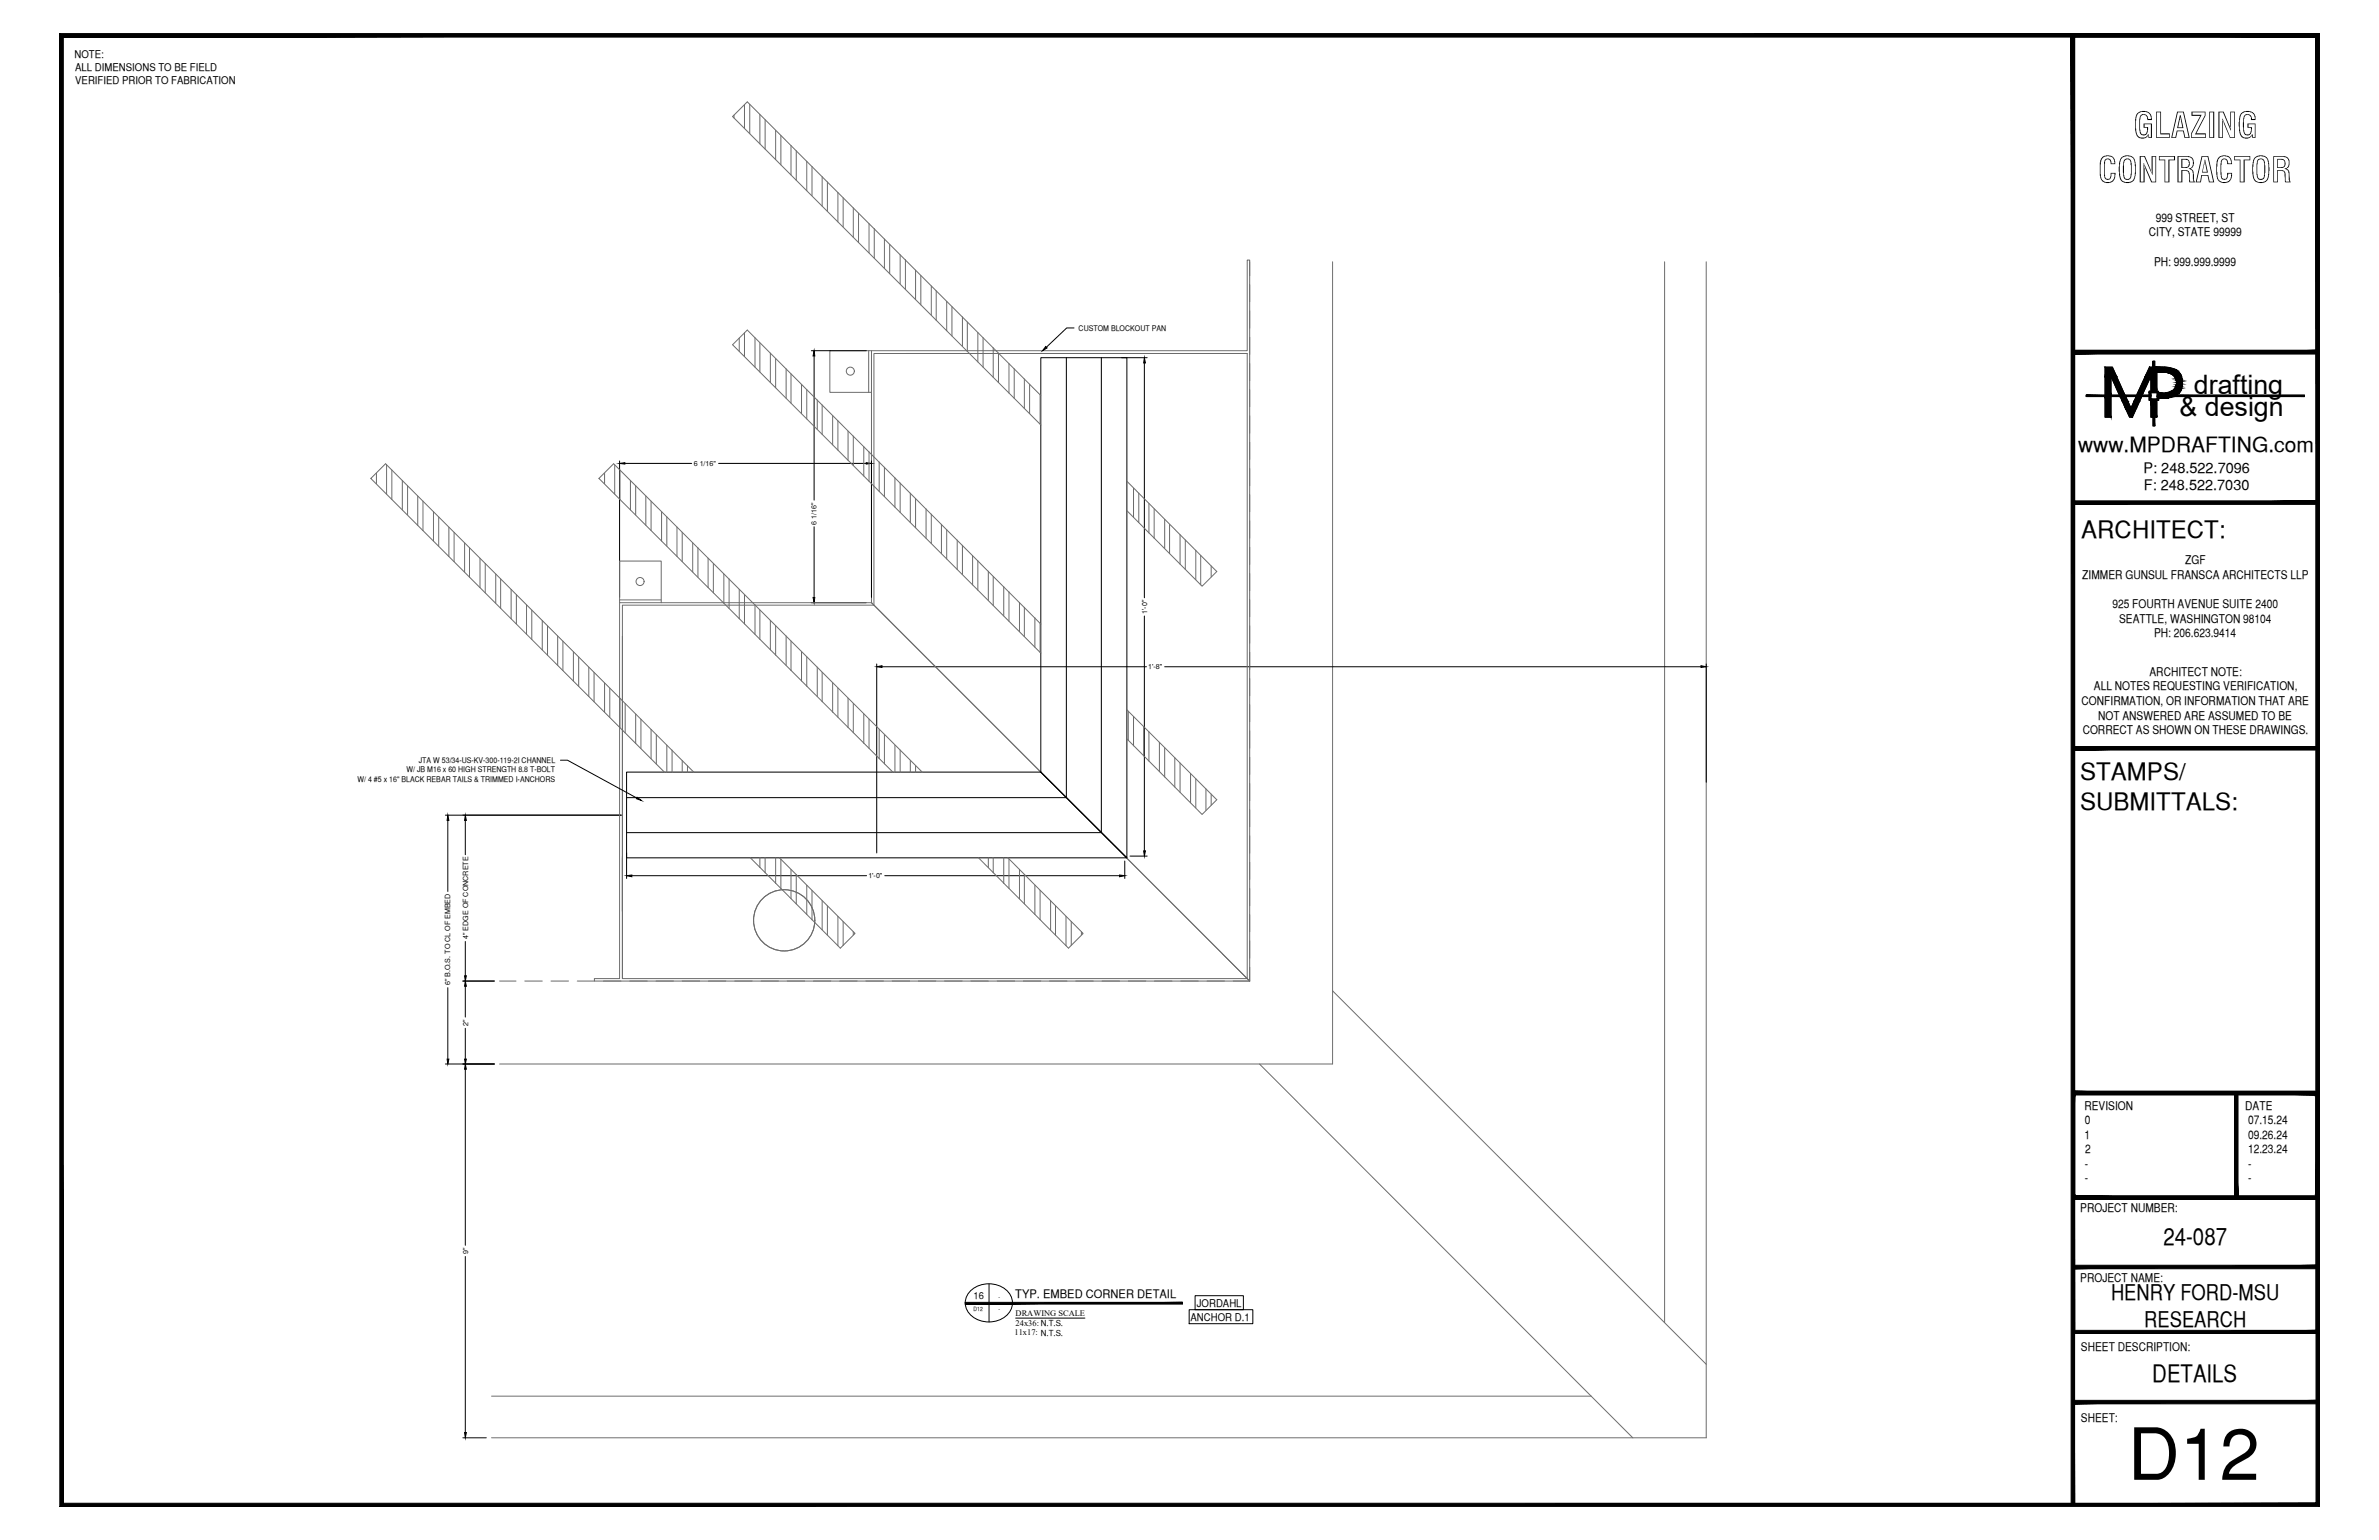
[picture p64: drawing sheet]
<svg xmlns="http://www.w3.org/2000/svg" width="432mm" height="279mm" viewBox="0 0 432 279" stroke-linecap="round" stroke-linejoin="round" font-family="sans-serif">
<defs><g id="words">
<text font-size="13.1" x="386.2" y="268.5">D12</text>
<g font-size="6.3">
<text x="387.2" y="25">GLAZING</text>
<text x="380.8" y="33.1">CONTRACTOR</text>
</g>
<g font-size="4.9">
<text x="398.2" y="71.5">drafting</text>
<text x="395.6" y="75.5">&amp; design</text>
</g>
<g font-size="4.4">
<text x="377.8" y="97.5">ARCHITECT:</text>
<text x="377.6" y="141.5">STAMPS/</text>
<text x="377.6" y="146.9">SUBMITTALS:</text>
<text x="392.7" y="225.8">24-087</text>
<text x="390.7" y="250.7">DETAILS</text>
</g>
<g font-size="3.9">
<text x="383.2" y="235.9">HENRY FORD-MSU</text>
<text x="389.2" y="240.7">RESEARCH</text>
</g>
<text font-size="3.8" x="377.2" y="82">www.MPDRAFTING.com</text>
<g font-size="2.6">
<text x="389.1" y="85.8">P: 248.522.7096</text>
<text x="389.1" y="89">F: 248.522.7030</text>
</g>
<g font-size="2.2">
<text x="391.3" y="40.2">999 STREET, ST</text>
<text x="390" y="42.9">CITY, STATE 99999</text>
<text x="391" y="48.2">PH: 999.999.9999</text>
<text x="378" y="105">ZIMMER GUNSUL FRANSCA ARCHITECTS LLP</text>
<text x="396.6" y="102.3">ZGF</text>
<text x="383.4" y="110.3">925 FOURTH AVENUE SUITE 2400</text>
<text x="384.6" y="113">SEATTLE, WASHINGTON 98104</text>
<text x="391" y="115.6">PH: 206.623.9414</text>
<text x="380" y="125.2">ALL NOTES REQUESTING VERIFICATION,</text>
<text x="390.1" y="122.6">ARCHITECT NOTE:</text>
<text x="377.8" y="127.9">CONFIRMATION, OR INFORMATION THAT ARE</text>
<text x="380.8" y="130.6">NOT ANSWERED ARE ASSUMED TO BE</text>
<text x="378" y="133.2">CORRECT AS SHOWN ON THESE DRAWINGS.</text>
<text x="378.3" y="201.3">REVISION</text>
<text x="378.4" y="204">0</text>
<text x="407.5" y="201.3">DATE</text>
<text x="408" y="204">07.15.24</text>
<text x="378.3" y="206.6">1</text>
<text x="378.5" y="209.2">2</text>
<text x="408" y="206.6">09.26.24</text>
<text x="408" y="209.2">12.23.24</text>
<text x="378.4" y="211.9">-</text>
<text x="378.4" y="214.5">-</text>
<text x="408" y="211.9">-</text>
<text x="408" y="214.5">-</text>
<text x="377.6" y="219.9">PROJECT NUMBER:</text>
<text x="377.6" y="232.5">PROJECT NAME:</text>
<text x="377.7" y="245.2">SHEET DESCRIPTION:</text>
<text x="377.7" y="257.9">SHEET:</text>
</g>
<text font-size="2.1" x="184.3" y="235.5">TYP. EMBED CORNER DETAIL</text>
<g font-size="1.9">
<text x="13.5" y="10.5">NOTE:</text>
<text x="13.7" y="12.9">ALL DIMENSIONS TO BE FIELD</text>
<text x="13.7" y="15.3">VERIFIED PRIOR TO FABRICATION</text>
<text x="216.1" y="239.6">ANCHOR D.1</text>
<text x="217.2" y="237">JORDAHL</text>
</g>
<text font-size="1.8" x="176.7" y="235.6">16</text>
<g font-size="1.5">
<text x="184.3" y="238.8">DRAWING SCALE</text>
<text x="184.1" y="242.3">11x17: N.T.S.</text>
<text x="184.3" y="240.5">24x36: N.T.S.</text>
</g>
<g font-size="1.4">
<text x="195.8" y="60">CUSTOM BLOCKOUT PAN</text>
<text x="64.9" y="141.9">W/ 4 #5 x 16&quot; BLACK REBAR TAILS &amp; TRIMMED I-ANCHORS</text>
<text x="73.8" y="140.1">W/ JB M16 x 60 HIGH STRENGTH 8.8 T-BOLT</text>
<text x="76" y="138.4">JTA W 53/34-US-KV-300-119-2I CHANNEL</text>
</g>
<g font-size="1.3">
<text x="125.9" y="84.5">6 1/16&quot;</text>
<text x="148.2" y="95.2" transform="rotate(-90 148.2 95.2)">6 1/16&quot;</text>
<text x="208.2" y="111.4" transform="rotate(-90 208.2 111.4)">1'-0&quot;</text>
<text x="208.4" y="121.4">1'-8&quot;</text>
<text x="157.6" y="159.3">1'-0&quot;</text>
<text x="85" y="170.4" transform="rotate(-90 85 170.4)">4&quot; EDGE OF CONCRETE</text>
<text x="81.7" y="178.8" transform="rotate(-90 81.7 178.8)">6&quot; B.O.S. TO CL OF EMBED</text>
<text x="85" y="186.1" transform="rotate(-90 85 186.1)">2&quot;</text>
<text x="85" y="227.5" transform="rotate(-90 85 227.5)">9&quot;</text>
</g>
<g font-size="1.1">
<text x="176.7" y="237.9">D12</text>
<text x="181.2" y="235.6">-</text>
<text x="181.2" y="237.9">-</text>
</g>
</g></defs>
<!-- layer: SURROUNDING CONDITIONS -->
<g fill="none" stroke="#6c6c6c" stroke-width=".18">
<path d="M135.1 19v4.3M136.1 18.9v5.4M133.2 20.9v.5M137.9 20.8v5.3M138.9 21.7v5.4M140.8 23.6v5.4M141.7 24.6v5.3M143.6 26.4v5.3M144.5 27.4v5.3M146.4 29.3v5.3M147.4 30.2v5.3M149.2 32.1v5.3"/>
<path d="M150.2 33v5.4M152.1 34.9v5.4M153 35.9v5.2M154.9 37.7v5.4M155.8 38.7v5.3M157.7 40.6v5.2M158.7 41.5v5.3M160.5 43.4v5.3M161.5 44.3v5.4M163.4 46.2v5.3M164.3 47.1v5.4M166.2 49v5.4"/>
<path d="M167.1 50v5.3M169 51.9v5.2M169.9 52.8v5.3M171.8 54.7v5.3M172.8 55.6v5.4M174.7 57.5v5.3M175.6 58.4v5.4M226.8 47.5v2.5M226.8 51.6v3.2M226.8 56.4v3.2M241.9 47.5v145.5h-151.2M302.1 47.5v192.5"/>
<path d="M309.7 47.5v213.4h-220.5M134.2 61.3v2.5M135.1 60.4v4.3M137 61.3v5.3M137.9 62.2v5.3M139.8 64.1v5.3M140.8 65v5.4M142.7 66.9v5.4M143.6 67.8v5.4M145.5 69.7v5.4M146.4 70.7v5.3M148.3 72.6v5.3"/>
<path d="M149.2 73.5v5.3M151.1 75.4v5.3M152.1 76.3v5.4M153.9 78.2v5.3M154.9 79.1v5.4M157.7 63.6v7.6M158.2 71.2h-7.6v-7.6h75.8v-16.4h.4v130.8M158.2 63.6v45.7M164.3 64.1h62.1v113.4h-113.4v-62.1M177.5 60.3v5.4M178.4 61.3v5.3M180.3 63.1v5.4"/>
<path d="M181.2 64.1v5.3M183.1 66v5.3M184.1 66.9v5.4M185.9 68.8v5.3M186.9 69.7v5.4M188.8 71.6v5.4M188.9 71.8l-53.3-53.3-2.6 2.6 55.9 56M204.3 64.1h9.9M226.4 64.1h-67.8v45.7h-45.6v67.7M226.8 61.2v3.1M226.8 65.9v3.2M226.8 70.7v3.2"/>
<path d="M226.8 75.4v3.2M67.4 86.7v.2M68.3 85.9v1.9M70.2 84.3v5.4M71.1 85.3v5.3M73 87.2v5.3M74 88.1v5.3M75.8 90v5.3M76.8 90.9v5.4M78.7 92.8v5.4M79.6 93.8v5.3M81.5 95.6v5.4"/>
<path d="M82.4 96.6v5.3M84.3 98.5v5.3M85.2 99.4v5.3M108.8 86.7v.2M109.7 85.9v1.9M111.6 84.3v5.4M112.5 85.3v5.3M114.4 87.2v5.3M115.4 88.1v5.3M117.2 90v5.3M118.2 90.9v5.4M120.1 92.8v5.4"/>
<path d="M121 93.8v5.3M122.9 95.6v5.4M123.8 96.6v5.3M125.7 98.5v5.3M126.7 99.4v5.3M156.8 81v5.4M157.7 82v5.3M159.6 83.8v5.4M160.5 84.8v5.3M162.4 86.7v5.3M163.4 87.6v5.4M165.2 89.5v5.3"/>
<path d="M166.2 90.4v5.4M168.1 92.3v5.4M169 93.3v5.3M170.9 95.1v5.4M171.8 96.1v5.3M173.7 98v5.3M174.7 98.9v5.3M204.5 87.3l16.4 16.4-2.7 2.7-13.7-13.8M205.7 88.6v5.3M206.7 89.5v5.3M208.5 91.4v5.3M209.5 92.3v5.4"/>
<path d="M211.4 94.2v5.3M212.3 95.1v5.4M214.2 97v5.4M215.1 98v5.3M217 99.8v5.4M226.8 80.2v3.2M226.8 85v3.1M226.8 89.7v3.2M226.8 94.5v3.2M226.8 99.3v3.1M87.1 101.3v5.3M88.1 102.2v5.4"/>
<path d="M90 104.1v5.3M90.9 105v5.4M92.8 106.9v5.4M93.7 107.9v5.3M95.6 109.7v5.4M96.5 110.7v5.3M98.4 112.6v5.3M99.4 113.5v5.4M101.2 115.4v5.3M102.2 116.3v5.4M104.1 118.2v5.4M105 119.2v5.3"/>
<path d="M112.5 109.3h45.7M112.5 108.8h7.5M120 109.3v-7.5h-7.5v75.7h-4.6v.5h118.9M128.5 101.3v5.3M129.5 102.2v5.4M131.4 104.1v5.3M132.3 105v5.4M134.2 106.9v5.4M135.1 107.9v5.3M137 109.7v5.4M137.9 110.7v5.3M139.8 112.6v5.3"/>
<path d="M140.8 113.5v5.4M142.7 115.4v5.3M143.6 116.3v5.4M145.5 118.2v5.4M146.4 119.2v5.3M158.2 109.3l68.6 68.7M176.5 100.8v5.3M177.5 101.7v5.4M179.4 103.6v5.4M180.3 104.6v5.3M182.2 106.4v5.4M183.1 107.4v5.3"/>
<path d="M185 109.3v5.3M185.9 110.2v5.3M187.8 112.1v5.3M188.8 113v5.4M188.9 113.2l-53.3-53.3-2.6 2.6 55.9 56M217.9 100.8v5.3M219.8 102.7v1.9M220.8 103.6v.1M226.8 104v3.2M226.8 108.8v3.2M226.8 113.5v3.2M226.8 118.3v3.2"/>
<path d="M106.9 121v5.4M107.8 122v5.3M109.7 123.9v5.3M110.7 124.8v5.3M112.5 126.7v5.3M113.5 127.6v5.4M115.4 129.5v5.4M116.3 130.5v5.3M118.2 132.3v5.4M119.1 133.3v5.3M121 135.2v4.9M122 136.1v4"/>
<path d="M123.8 138v2.1M124.8 138.9v1.2M148.3 121v5.4M149.2 122v5.3M151.1 123.9v5.3M152.1 124.8v5.3M153.9 126.7v5.3M154.9 127.6v5.4M156.8 129.5v5.4M157.7 130.5v5.3M159.6 132.3v5.4M160.5 133.3v5.3"/>
<path d="M162.4 135.2v4.9M163.4 136.1v4M165.2 138v2.1M166.2 138.9v1.2M204.5 128.8l16.4 16.3-2.7 2.7-13.7-13.8M204.8 129v5.4M205.7 130v5.3M207.6 131.8v5.4M208.5 132.8v5.3M210.4 134.7v5.3M211.4 135.6v5.4M213.2 137.5v5.3"/>
<path d="M214.2 138.4v5.4M226.8 123.1v3.1M226.8 127.8v3.2M226.8 132.6v3.2M226.8 137.4v3.1M113 155.5v9.8M120.6 140.1l-53.3-53.3 2.7-2.7 55.9 56M136.2 155.6l16.3 16.4 2.7-2.6-13.7-13.8M137.9 155.6v1.8M138.9 155.6v2.8M140.8 155.6v4.7M141.7 155.9v5.3"/>
<path d="M143.6 157.7v5.4M144.5 158.7v5.3M162.1 140.1l-53.4-53.3 2.7-2.7 56 56M177.6 155.6l16.3 16.4 2.7-2.6-13.7-13.8M179.4 155.6v1.8M180.3 155.6v2.8M182.2 155.6v4.7M183.1 155.9v5.3M185 157.7v5.4M185.9 158.7v5.3M216.1 140.3v5.4M217 141.3v5.3"/>
<path d="M218.9 143.1v3.9M219.8 144.1v1.9M226.8 142.1v3.2M226.8 146.9v3.2M226.8 151.6v3.2M226.8 156.4v3.2M90.7 178h3M95.2 178h3.2M100 178h3.2M104.8 178h3.1M109.5 178h3.2M114.3 178h3.2"/>
<path d="M119.1 178h3.1M123.8 178h3.2M128.6 178h3.2M133.3 178h3.2M138.1 178h3.2M142.9 178h3.1M146.4 160.6v5.3M147.4 161.5v5.4M147.6 178h3.2M149.2 163.4v5.3M150.2 164.3v5.4M152.1 166.2v5.4"/>
<path d="M152.4 178h3.2M153 167.2v4.3M154.9 169v.6M157.2 178h3.1M161.9 178h3.2M166.7 178h3.2M171.4 178h3.2M176.2 178h3.2M181 178h3.1M185.7 178h3.2M187.8 160.6v5.3M188.8 161.5v5.4"/>
<path d="M190.5 178h3.2M190.7 163.4v5.3M191.6 164.3v5.4M193.5 166.2v5.4M194.4 167.2v4.3M195.3 178h3.1M196.3 169v.6M200 178h3.2M204.8 178h3.2M209.5 178h3.2M214.3 178h3.2M219.1 178h3.1"/>
<path d="M223.8 178h3M226.8 161.2v3.1M226.8 165.9v3.2M226.8 170.7v3.2M226.8 175.5v2.5M241.9 179.8l67.8 67.7M228.6 193l67.8 67.9M89.2 253.3h199.6"/>
<circle cx="154.3" cy="67.3" r=".73"/>
<circle cx="116.2" cy="105.5" r=".73"/>
<circle cx="142.3" cy="167" r="5.6"/>
</g>
<!-- layer: DIM -->
<g fill="none" stroke="#000" stroke-width=".18">
<path d="M147.3 63.6h9.9M147.8 64.6v26.1M203.6 64.9h4.6M207.7 65.8v42.7M112.5 83.6v24.8M113.4 84.1h12.1M130.4 84.1h26.8M147.8 95.6v12.8M158.2 83.6v24.8M147.3 109.3h9.9M207.7 111.8v42.6M159.1 120.5v34.2"/>
<path d="M160.1 121h48M211.4 121h97.3M309.7 120.5v21.4M80.8 147.9h32M81.3 148.8v12.9M84.5 148.8v6.3M113.7 154.7v4.7M114.7 158.9h42.6M160.6 158.9h42.6M204.2 156.2v3.2M205.1 155.3h3.1M81.3 179.2v13"/>
<path d="M84 178h5.7M84.5 170.8v6.2M84.5 178.9v5.6M80.8 193h8.9M84.5 186.6v5.6M84.5 194v31.9M84.5 228v31.9M84 260.9h4.3"/>
</g>
<g fill="#000" stroke="#000" stroke-width=".18">
<path d="M147.8 63.6l.1 1h-.3zM207.7 64.9l.2 .9h-.3zM112.5 84.1l.9-.2v.3zM157.2 83.9l1 .2-1 .1zM147.6 108.4h.3l-.1 .9zM159.1 121l1-.2v.3zM308.7 120.8l1 .2-1 .1zM81.3 147.9l.2 .9h-.3zM84.5 147.9l.1 .9h-.3zM113.7 158.9l1-.2v.4zM203.2 158.7l1 .2-1 .2zM207.6 154.4h.3l-.2 .9z"/>
<path d="M84.3 177h.3l-.1 1zM84.5 178l.1 .9h-.3zM81.2 192.2h.3l-.2 .8zM84.5 193l.1 1h-.3zM84.3 192.2h.3l-.1 .8zM84.3 259.9h.3l-.1 1z"/>
</g>
<!-- layer: SYMBOLS -->
<path d="M175.2 236.3v.3l39.4-.3zM175.2 236.6l39.4-.3v.3z" fill="#000" stroke="#000" stroke-width=".18"/>
<path d="M175.9 234.4a4.8 4.8 0 0 1 7.5 .6 3.3 3.3 0 0 1-2.2 4.6 4.5 4.5 0 0 1-5.9-2.5 2.93 2.93 0 0 1 .6-2.7zM179.5 233v6.8" fill="none" stroke="#000" stroke-width=".18"/>
<!-- layer: MEDIUM_2 -->
<path d="M184.3 239.1h12.6" fill="none" stroke="#000" stroke-width=".18"/>
<!-- layer: NOTES -->
<path d="M194.9 59.5h-1.3l-3.7 3.5M101.7 137.9h1.3l12.6 6.9M215.8 237.6h11.6v2.6h-11.6zM216.9 235.1h8.8v2.5h-8.8z" fill="none" stroke="#000" stroke-width=".18"/>
<g fill="#fff" stroke="#fff" stroke-width=".18">
<path d="M195.3 58.4v2.1l16.9-2.1zM195.3 60.5l16.9-2.1v2.1z"/>
<path d="M64.5 136.8v5.6l36.8-5.6zM64.5 142.4l36.8-5.6v5.6z"/>
</g>
<path d="M189.8 62.9l.3 .2-.9 .5zM115.6 144.7l.8 .5-.9-.3z" fill="#000" stroke="#000" stroke-width=".18"/>
<!-- layer: Schiene -->
<path d="M188.9 64.9h15.6v90.7l-15.6-15.5zM193.5 64.9v79.8h-79.8M199.9 64.9v86.2h-86.2M113.7 140.1h75.2l15.6 15.5h-90.8z" fill="none" stroke="#000" stroke-width=".18"/>
<!-- layer: TITLE BLOCK -->
<g fill="#000" stroke="#000" stroke-width=".18">
<path d="M393.1 71.3h2.4zM394.3 68h1.6z"/>
<path d="M376.3 6.5v.2h44.1zM376.3 6.5h44.3l-.2 .2z"/>
<path d="M375.9 6.4l.7 266.6v-266.6zM375.9 6.4l.7 266.6h-.7z"/>
<path d="M420.6 6.5l-.2 .2 .2 234.9zM420.4 6.7l.2 234.9h-.2z"/>
<path d="M421 6.1l-.6 .6 .6 266.7zM420.4 6.7l.6 266.7-.6-.7zM10.9 273.4h410.1l-.6-.7zM10.9 273.4l.6-.7h408.9zM10.9 6.1v267.3l.6-.7zM10.9 6.1l.6 .6v266zM10.9 6.1l.6 .6 409.5-.6zM11.5 6.7l409.5-.6-.6 .6z"/>
<path d="M382.1 68.3h1.1zM382.1 68.3h1.1z"/>
<path d="M382.1 68.3l1.1 3.3v-3.3zM382.1 68.3l1.1 3.3h-1.1z"/>
<path d="M382.1 72.1l1.1 3.6v-3.6zM382.1 72.1l1.1 3.6h-1.1z"/>
<path d="M382.1 66.6l2.1 1.7-.8-1.7zM382.1 66.6l2.1 1.7h-2.1z"/>
<path d="M383.2 68.3h1zM383.2 68.3h1z"/>
<path d="M383.2 68.3l2.4 3.3-1.4-3.3zM383.2 68.3l2.4 3.3h-1z"/>
<path d="M384.9 72.1l1.3 .7-.3-.7zM384.9 72.1l1.3 .7h-1z"/>
<path d="M385.2 72.8l1.6 1.2-.6-1.2zM385.2 72.8l1.6 1.2h-1z"/>
<path d="M385.8 74l1.2 1.7 .8-1.7zM385.8 74l1.2 1.7h-.5z"/>
<path d="M387.3 72.8l.5 1.2 .6-1.2zM387.3 72.8l.5 1.2h-1z"/>
<path d="M387.7 72.1l.7 .7 .3-.7zM387.7 72.1l.7 .7h-1.1z"/>
<path d="M389.4 68.3l-.5 3.3 1.5-3.3zM389.4 68.3l-.5 3.3h-1z"/>
<path d="M390.1 71.2l.3 .5v-.5zM390.1 71.2l.3 .5h-.3z"/>
<path d="M378.7 71.7l11.7 .2v-.2zM378.7 71.7l11.7 .2h-11.7z"/>
<path d="M390.1 71.9l.3 .5v-.5zM390.1 71.9l.3 .5h-.3z"/>
<path d="M390.1 66.6l.6 1.7v-1.7zM390.1 66.6l.6 1.7h-1.3z"/>
<path d="M390.4 68.3l.3 2.6v-2.6zM390.4 68.3l.3 2.6h-.3z"/>
<path d="M390.4 72.8l.3 2.9v-2.9zM390.4 72.8l.3 2.9h-.3z"/>
<path d="M390.8 65.5l.3 5.5v-5.5zM390.8 65.5l.3 5.5h-.3z"/>
<path d="M390.8 72.6l.3 4.7v-4.7zM390.8 72.6l.3 4.7h-.3z"/>
<path d="M391.2 67.6l.3 3.3v-3.3zM391.2 67.6l.3 3.3h-.3z"/>
<path d="M391.2 72.8l.3 2.9v-2.9zM391.2 72.8l.3 2.9h-.3z"/>
<path d="M390.1 71l1.7 .2v-.2zM390.1 71l1.7 .2h-1.7z"/>
<path d="M391.5 71.2l.3 .5v-.5zM391.5 71.2l.3 .5h-.3z"/>
<path d="M391.5 71.9l.3 .5v-.5zM391.5 71.9l.3 .5h-.3z"/>
<path d="M390.1 72.4l1.7 .2v-.2zM390.1 72.4l1.7 .2h-1.7z"/>
<path d="M391.2 66.6l2.4 .1zM391.2 66.6l2.4 .1z"/>
<path d="M391.2 66.7l3.1 .2-.7-.2zM391.2 66.7l3.1 .2h-3.1z"/>
<path d="M391.9 72.2h1.7zM391.9 72.2l1.2 .1z"/>
<path d="M391.9 72.1l1.7 .1 .6-.1zM391.9 72.1l1.7 .1h-1.7z"/>
<path d="M391.2 66.9l3.8 .2-.7-.2zM391.2 66.9l3.8 .2h-3.8z"/>
<path d="M391.2 67.1l4.2 .3-.4-.3zM391.2 67.1l4.2 .3h-4.2z"/>
<path d="M391.2 67.4l4.3 .2-.1-.2zM391.2 67.4l4.3 .2h-4.3z"/>
<path d="M392.9 67.6h2.6zM392.9 67.6h2.6z"/>
<path d="M393.3 67.6l2.3 .1-.1-.1zM393.3 67.6l2.3 .1h-2zM393.6 67.7h2zM393.6 67.7h2z"/>
<path d="M393.4 71.2l2.1 .1zM393.1 71.3h2.4zM393.1 71.3h2.4z"/>
<path d="M391.9 71.3l3.3 .3 .3-.3zM391.9 71.3l3.3 .3h-3.3z"/>
<path d="M393.6 67.7l2.1 .1-.1-.1zM393.6 67.7l2.1 .1h-1.7z"/>
<path d="M393.8 71.2h1.8zM393.4 71.2h2.1z"/>
<path d="M394 67.8l1.9 .2-.2-.2zM394 67.8l1.9 .2h-1.6zM394.3 68h1.6z"/>
<path d="M394.1 71.1l1.5 .1 .1-.1zM393.8 71.2l.3-.1 1.5 .1z"/>
<path d="M394.2 70.9l1.5 .2 .1-.2zM394.2 70.9l1.5 .2h-1.6z"/>
<path d="M394.4 68l1.5 .2v-.2zM394.4 68l1.5 .2h-1.3z"/>
<path d="M394.4 70.9h1.5zM394.2 70.9h1.6z"/>
<path d="M394.6 68.2l1.4 .1-.1-.1zM394.6 68.2l1.4 .1h-1.3z"/>
<path d="M394.6 70.7l1.3 .2v-.2zM394.6 70.7l1.3 .2h-1.5z"/>
<path d="M394.7 68.3l1.3 .2v-.2zM394.7 68.3l1.3 .2h-1.2z"/>
<path d="M394.8 68.5l1.2 .2v-.2zM394.8 68.5l1.2 .2h-1.1zM394.9 68.7h1.1zM394.9 68.7h1.1z"/>
<path d="M394.8 70.4l1.2 .1v-.1zM394.8 70.4l1.2 .1h-1.3z"/>
<path d="M394.7 70.5l1.2 .2 .1-.2zM394.7 70.5l1.2 .2h-1.3z"/>
<path d="M394.9 68.7l1.2 .3-.1-.3zM394.9 68.7l1.2 .3h-1.1z"/>
<path d="M394.9 70.2l1.1 .2v-.2zM394.9 70.2l1.1 .2h-1.2z"/>
<path d="M395 69l1.1 .2v-.2zM395 69l1.1 .2h-1.1z"/>
<path d="M395 69.2l1.1 .2v-.2zM395 69.2l1.1 .2h-1.1z"/>
<path d="M395 69.4l1.1 .3v-.3zM395 69.4l1.1 .3h-1.1z"/>
<path d="M395 69.7l1.1 .1v-.1zM395 69.7l1.1 .1h-1.1z"/>
<path d="M395 69.8l1 .4 .1-.4zM395 69.8l1 .4h-1.1zM394.9 70.2h1.1zM394.9 70.2h1.1z"/>
<path d="M391.5 71.7l26.8 .2v-.2zM391.5 71.7l26.8 .2h-26.8z"/>
<path d="M376.3 64.2h44.3v-.6zM376.3 63.6h44.3l-44.3 .6z"/>
<path d="M376.3 64.2h44.3v-.6zM376.3 63.6h44.3l-44.3 .6z"/>
<path d="M376.3 91.5h44.3v-.6zM376.3 90.9h44.3l-44.3 .6z"/>
<path d="M376.3 136.1h44.3v-.7zM376.3 135.4h44.3l-44.3 .7z"/>
<path d="M405.6 198.3l.6 19v-19zM405.6 198.3l.6 19h-.6z"/>
<path d="M420.4 198.6v18.4l.2-18.6zM420.6 198.4v18.8l-.2-.2z"/>
<path d="M420.4 198.6v18.4l.2-18.6zM420.6 198.4v18.8l-.2-.2z"/>
<path d="M420.6 198l-.2 .6 .2-.2zM376.3 198h44.3l-.2 .6zM376.3 198l.3 .6h43.8zM376.3 198l.3 .6-.3-.2z"/>
<path d="M420.6 198l-.2 .6 .2-.2zM376.3 198h44.3l-.2 .6zM376.3 198l.3 .6h43.8zM376.3 198l.3 .6-.3-.2z"/>
<path d="M376.6 217l-.3 .2v.4zM376.6 217l44 .6h-44.3zM376.6 217l44 .6-.2-.6zM420.4 217l.2 .2v.4z"/>
<path d="M376.6 217l-.3 .2v.4zM376.6 217l44 .6h-44.3zM376.6 217l44 .6-.2-.6zM420.4 217l.2 .2v.4z"/>
<path d="M376.6 198.6l-.3 18.6 .3-.2zM376.3 198.4l.3 .2-.3 18.6z"/>
<path d="M376.6 198.6l-.3 18.6 .3-.2zM376.3 198.4l.3 .2-.3 18.6z"/>
<path d="M376.3 217.4h44.3v-.3zM376.3 217.1h44.3l-44.3 .3z"/>
<path d="M376.3 230.2h44.3v-.6zM376.3 229.6h44.3l-44.3 .6z"/>
<path d="M376.2 254.1v.6l44.5-.6zM376.2 254.7l44.5-.6v.6z"/>
<path d="M376.2 241.4v.5l44.5-.5zM376.2 241.9l44.5-.5v.5z"/>
<path d="M376.3 6.5v235.1h.3zM376.3 6.5h.3v235.1z"/>
</g>
<g fill="none" stroke="#000" stroke-width=".18">
<path d="M378.7 71.7h11.4v-.7h.7v-5.5h.3v5.5h.7v.7h26.5v.2h-26.5v.7h-.7v4.7h-.3v-4.7h-.7v-.7h-11.4zM382.1 72.1h1.1v3.6h-1.1zM382.1 66.6h1.3l2.2 5h-1l-1.4-3.3v3.3h-1.1zM384.9 72.1h1l.9 1.9 .9-1.9h1l-1.7 3.6h-.5zM390.1 66.6h.6v4.3h-.3v-2.6l-1.5 3.3h-1zM390.4 71.2h1.1v1.2h-1.1zM390.4 72.8h.3v2.9h-.3zM391.2 72.8h.3v2.9h-.3zM392.8 67.6l.8 .1 .7 .3M393.1 71.3h-1.2v.3h3.3M394.2 72.1h-2.3v.2h1.2M394.2 72l-1.1 .2"/>
<path d="M394.3 70.8l-.6 .3-.7 .1M394.3 68l.4 .4 .2 .5M394.9 69.9l-.2 .5-.4 .4M395 68.9v.5M395 67.1l.6 .5 .4 1.1M395 69.4v.5M395 67.1l-1.2-.4-2.6-.1v4.3h.3v-3.3h1.4M396 70.1a2.33 2.33 0 0 1-.8 1.5M396.1 68.7v.7M396.1 69.4v.7"/>
</g>
<use href="#words"/>
</svg>
